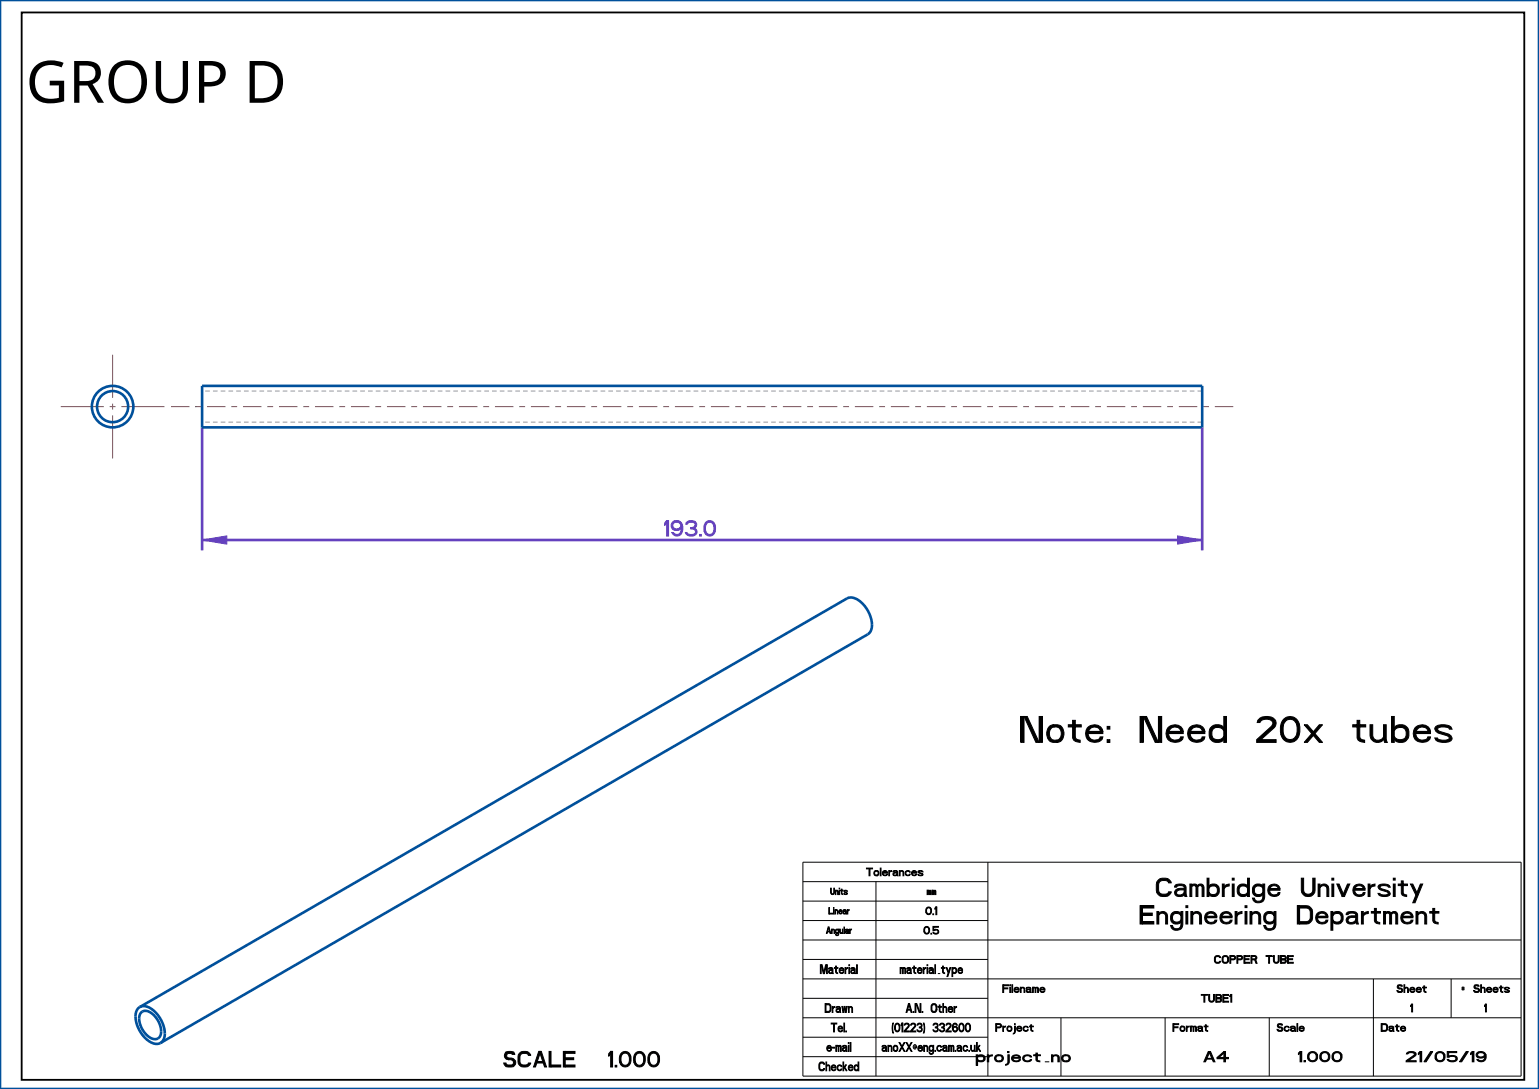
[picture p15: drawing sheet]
<svg xmlns="http://www.w3.org/2000/svg" width="297mm" height="210mm" viewBox="0 0 297 210" stroke-linecap="round" stroke-linejoin="round" font-family="sans-serif">
<defs><g id="words">
<text font-size="11.3" x="5" y="19.8">GROUP D</text>
<text font-size="6.5" x="197" y="143.2">Note: Need 20x tubes</text>
<g font-size="4.6">
<text x="221.6" y="172.9">Cambridge University</text>
<text x="218.8" y="178.2">Engineering Department</text>
</g>
<text font-size="3.9" fill="#6441be" x="128.3" y="103.4">193.0</text>
<g font-size="3.9">
<text x="97.2" y="205.8">SCALE</text>
<text x="117.5" y="205.8">1.000</text>
</g>
<g font-size="2.6">
<text x="187.7" y="204.8">project_no</text>
<text x="232.9" y="204.8">A4</text>
<text x="250" y="204.8">1.000</text>
<text x="271.3" y="204.8">21/05/19</text>
</g>
<g font-size="2.2">
<text x="157.8" y="187.7">Material</text>
<text x="172.9" y="187.7">material_type</text>
<text x="159.3" y="195.2">Drawn</text>
<text x="174.5" y="195.2">A.N. Other</text>
<text x="158.8" y="202.7">e-mail</text>
<text x="159.9" y="199">Tel.</text>
<text x="170.6" y="202.7">anoXX@eng.cam.ac.uk</text>
<text x="172.4" y="199">(01223) 332600</text>
<text x="158.3" y="206.5">Checked</text>
</g>
<g font-size="1.9">
<text x="167" y="168.9">Tolerances</text>
<text x="178.1" y="176.4">0.1</text>
<text x="178.1" y="180.1">0.5</text>
<text x="235.7" y="185.8">COPPER TUBE</text>
<text x="193.1" y="191.4">Filename</text>
<text x="269.6" y="191.4">Sheet</text>
<text x="282.2" y="191.4"># Sheets</text>
<text x="232" y="193.3">TUBE1</text>
<text x="272" y="195.1">1</text>
<text x="286.2" y="195.1">1</text>
<text x="192.1" y="198.9">Project</text>
<text x="226.3" y="198.9">Format</text>
<text x="246.4" y="198.9">Scale</text>
<text x="266.5" y="198.9">Date</text>
</g>
<g font-size="1.6">
<text x="160.1" y="172.5">Units</text>
<text x="179.1" y="172.5">mm</text>
<text x="159.7" y="176.3">Linear</text>
<text x="159.3" y="180">Angular</text>
</g>
</g></defs>
<path d="M39 104.1l4.8-.8v1.6z" fill="#6441be"/>
<path d="M39 104.1l4.8-.8v1.6z" fill="none" stroke="#6441be" stroke-width=".19"/>
<path d="M227.2 103.3l4.8 .8-4.8 .8z" fill="#6441be"/>
<path d="M227.2 103.3l4.8 .8-4.8 .8z" fill="none" stroke="#6441be" stroke-width=".19"/>
<path d="M277.1 140.1a2.95 2.95 0 0 1 2.9 .1l.2 .4h-.5l-.1-.2a1.76 1.76 0 0 0-2.2 .2l.4 .4 1.8 .6 .4 .3 .2 .6a1.7 1.7 0 0 1-1.9 .7 1.37 1.37 0 0 1-1.4-.9h.5l.1 .2a1.76 1.76 0 0 0 2.2-.2l-.4-.4-1.8-.5-.4-.4-.2-.4zM172.3 197.3h.1l-.1 .8 .1 1.1-.1-.2-.1-.6zM234.5 184.4a.62 .62 0 0 1 1.1 .3h-.2a.44 .44 0 0 0-.5-.2 .44 .44 0 0 0-.4 .3v.5a.44 .44 0 0 0 .4 .3 .44 .44 0 0 0 .5-.2h.2a.63 .63 0 0 1-.7 .4 .63 .63 0 0 1-.5-.5v-.7zM248.7 184.3h.9v.2h-.9zM248.7 184.9h.8v.2h-.8zM248.7 185.6h.9v.2h-.9zM109.1 202.8h1.9v.3h-1.9zM109.1 204h1.6v.3h-1.6zM109.1 205.4h1.9v.4h-1.9z" fill="#000"/>
<g fill="none" stroke="#000" stroke-width=".19">
<path d="M277.1 140.1a2.95 2.95 0 0 1 2.9 .1l.2 .4h-.5l-.1-.2a1.76 1.76 0 0 0-2.2 .2l.4 .4 1.8 .6 .4 .3 .2 .6a1.7 1.7 0 0 1-1.9 .7 1.37 1.37 0 0 1-1.4-.9h.5l.1 .2a1.76 1.76 0 0 0 2.2-.2l-.4-.4-1.8-.5-.4-.4-.2-.4zM154.9 166.3h138.6v41.2h-138.6zM154.9 177.5h35.7M154.9 173.8h35.7M154.9 170h35.7M169 170v37.5M190.6 166.3v41.2M154.9 196.3h138.6M154.9 192.5h35.7M154.9 188.8h138.6M154.9 185h35.7M154.9 181.3h138.6"/>
<path d="M172.3 197.3h.1l-.1 .8 .1 1.1-.1-.2-.1-.6zM204.7 196.3v11.2M224.8 196.3v11.2M234.5 184.4a.62 .62 0 0 1 1.1 .3h-.2a.44 .44 0 0 0-.5-.2 .44 .44 0 0 0-.4 .3v.5a.44 .44 0 0 0 .4 .3 .44 .44 0 0 0 .5-.2h.2a.63 .63 0 0 1-.7 .4 .63 .63 0 0 1-.5-.5v-.7zM244.9 196.3v11.2M248.7 184.3h.9v.2h-.9zM248.7 184.9h.8v.2h-.8zM248.7 185.6h.9v.2h-.9zM265 188.8v18.7M280 188.8v7.5M109.1 202.8h1.9v.3h-1.9zM109.1 204h1.6v.3h-1.6z"/>
<path d="M109.1 205.4h1.9v.4h-1.9zM154.9 203.8h35.7M154.9 200h35.7"/>
</g>
<g fill="none" stroke="#00509b" stroke-width=".51">
<path d="M0 0h297v210h-297zM39 74.4h193v8h-193zM27 194.2l136.4-78.8a2.34 2.34 0 0 1 2.7 .7 5.3 5.3 0 0 1 1.9 5.6l-.6 .6-136.4 78.8M27 194.2h-.1a2.51 2.51 0 0 0-.6 2.8 5.5 5.5 0 0 0 3.7 4.3l1-.2M27 194.2a2.34 2.34 0 0 1 2.7 .7 5.3 5.3 0 0 1 1.9 5.6l-.6 .6M27.2 195.3l.1-.1a1.6 1.6 0 0 1 2.2 .4 3.8 3.8 0 0 1 1.4 4.2 1.31 1.31 0 0 1-2.1 .2 3.9 3.9 0 0 1-1.7-4.6z"/>
<circle cx="21.7" cy="78.4" r="4"/>
<circle cx="21.7" cy="78.4" r="3"/>
</g>
<path d="M39 82.4v23.7M232 82.4v23.7M39 104.1h193" fill="none" stroke="#6441be" stroke-width=".51"/>
<g fill="none" stroke="#afafb4" stroke-width=".25">
<path d="M39 75.4h.1M39.6 75.4h.9M41.1 75.4h.9M42.6 75.4h.9M44.1 75.4h.9M45.6 75.4h.9M47.1 75.4h.9M48.6 75.4h.9M50.1 75.4h.9M51.6 75.4h.9M53.1 75.4h.9M54.6 75.4h.9"/>
<path d="M56.1 75.4h.9M57.6 75.4h.9M59 75.4h.9M60.5 75.4h.9M62 75.4h.9M63.5 75.4h.9M65 75.4h.9M66.5 75.4h.9M68 75.4h.9M69.5 75.4h.9M71 75.4h.9M72.5 75.4h.9"/>
<path d="M74 75.4h.9M75.5 75.4h.9M77 75.4h.9M78.5 75.4h.9M80 75.4h.9M81.5 75.4h.9M83 75.4h.9M84.5 75.4h.9M86 75.4h.9M87.5 75.4h.9M89 75.4h.9M90.5 75.4h.9"/>
<path d="M92 75.4h.9M93.5 75.4h.9M95 75.4h.9M96.5 75.4h.9M97.9 75.4h.9M99.4 75.4h.9M100.9 75.4h.9M102.4 75.4h.9M103.9 75.4h.9M105.4 75.4h.9M106.9 75.4h.9M108.4 75.4h.9"/>
<path d="M109.9 75.4h.9M111.4 75.4h.9M112.9 75.4h.9M114.4 75.4h.9M115.9 75.4h.9M117.4 75.4h.9M118.9 75.4h.9M120.4 75.4h.9M121.9 75.4h.9M123.4 75.4h.9M124.9 75.4h.9M126.4 75.4h.9"/>
<path d="M127.9 75.4h.9M129.4 75.4h.9M130.9 75.4h.9M132.4 75.4h.9M133.9 75.4h.9M135.4 75.4h.8M136.8 75.4h.9M138.3 75.4h.9M139.8 75.4h.9M141.3 75.4h.9M142.8 75.4h.9M144.3 75.4h.9"/>
<path d="M145.8 75.4h.9M147.3 75.4h.9M148.8 75.4h.9M150.3 75.4h.9M151.8 75.4h.9M153.3 75.4h.9M154.8 75.4h.9M156.3 75.4h.9M157.8 75.4h.9M159.3 75.4h.9M160.8 75.4h.9M162.3 75.4h.9"/>
<path d="M163.8 75.4h.9M165.3 75.4h.9M166.8 75.4h.9M168.3 75.4h.9M169.8 75.4h.9M171.3 75.4h.9M172.8 75.4h.9M174.3 75.4h.8M175.7 75.4h.9M177.2 75.4h.9M178.7 75.4h.9M180.2 75.4h.9"/>
<path d="M181.7 75.4h.9M183.2 75.4h.9M184.7 75.4h.9M186.2 75.4h.9M187.7 75.4h.9M189.2 75.4h.9M190.7 75.4h.9M192.2 75.4h.9M193.7 75.4h.9M195.2 75.4h.9M196.7 75.4h.9M198.2 75.4h.9"/>
<path d="M199.7 75.4h.9M201.2 75.4h.9M202.7 75.4h.9M204.2 75.4h.9M205.7 75.4h.9M207.2 75.4h.9M208.7 75.4h.9M210.2 75.4h.9M211.7 75.4h.9M213.2 75.4h.8M214.6 75.4h.9M216.1 75.4h.9"/>
<path d="M217.6 75.4h.9M219.1 75.4h.9M220.6 75.4h.9M222.1 75.4h.9M223.6 75.4h.9M225.1 75.4h.9M226.6 75.4h.9M228.1 75.4h.9M229.6 75.4h.9M231.1 75.4h.9M39 81.4h.1M39.6 81.4h.9"/>
<path d="M41.1 81.4h.9M42.6 81.4h.9M44.1 81.4h.9M45.6 81.4h.9M47.1 81.4h.9M48.6 81.4h.9M50.1 81.4h.9M51.6 81.4h.9M53.1 81.4h.9M54.6 81.4h.9M56.1 81.4h.9M57.6 81.4h.9"/>
<path d="M59 81.4h.9M60.5 81.4h.9M62 81.4h.9M63.5 81.4h.9M65 81.4h.9M66.5 81.4h.9M68 81.4h.9M69.5 81.4h.9M71 81.4h.9M72.5 81.4h.9M74 81.4h.9M75.5 81.4h.9"/>
<path d="M77 81.4h.9M78.5 81.4h.9M80 81.4h.9M81.5 81.4h.9M83 81.4h.9M84.5 81.4h.9M86 81.4h.9M87.5 81.4h.9M89 81.4h.9M90.5 81.4h.9M92 81.4h.9M93.5 81.4h.9"/>
<path d="M95 81.4h.9M96.5 81.4h.9M97.9 81.4h.9M99.4 81.4h.9M100.9 81.4h.9M102.4 81.4h.9M103.9 81.4h.9M105.4 81.4h.9M106.9 81.4h.9M108.4 81.4h.9M109.9 81.4h.9M111.4 81.4h.9"/>
<path d="M112.9 81.4h.9M114.4 81.4h.9M115.9 81.4h.9M117.4 81.4h.9M118.9 81.4h.9M120.4 81.4h.9M121.9 81.4h.9M123.4 81.4h.9M124.9 81.4h.9M126.4 81.4h.9M127.9 81.4h.9M129.4 81.4h.9"/>
<path d="M130.9 81.4h.9M132.4 81.4h.9M133.9 81.4h.9M135.4 81.4h.8M136.8 81.4h.9M138.3 81.4h.9M139.8 81.4h.9M141.3 81.4h.9M142.8 81.4h.9M144.3 81.4h.9M145.8 81.4h.9M147.3 81.4h.9"/>
<path d="M148.8 81.4h.9M150.3 81.4h.9M151.8 81.4h.9M153.3 81.4h.9M154.8 81.4h.9M156.3 81.4h.9M157.8 81.4h.9M159.3 81.4h.9M160.8 81.4h.9M162.3 81.4h.9M163.8 81.4h.9M165.3 81.4h.9"/>
<path d="M166.8 81.4h.9M168.3 81.4h.9M169.8 81.4h.9M171.3 81.4h.9M172.8 81.4h.9M174.3 81.4h.8M175.7 81.4h.9M177.2 81.4h.9M178.7 81.4h.9M180.2 81.4h.9M181.7 81.4h.9M183.2 81.4h.9"/>
<path d="M184.7 81.4h.9M186.2 81.4h.9M187.7 81.4h.9M189.2 81.4h.9M190.7 81.4h.9M192.2 81.4h.9M193.7 81.4h.9M195.2 81.4h.9M196.7 81.4h.9M198.2 81.4h.9M199.7 81.4h.9M201.2 81.4h.9"/>
<path d="M202.7 81.4h.9M204.2 81.4h.9M205.7 81.4h.9M207.2 81.4h.9M208.7 81.4h.9M210.2 81.4h.9M211.7 81.4h.9M213.2 81.4h.8M214.6 81.4h.9M216.1 81.4h.9M217.6 81.4h.9M219.1 81.4h.9"/>
<path d="M220.6 81.4h.9M222.1 81.4h.9M223.6 81.4h.9M225.1 81.4h.9M226.6 81.4h.9M228.1 81.4h.9M229.6 81.4h.9M231.1 81.4h.9"/>
</g>
<g fill="none" stroke="#785055" stroke-width=".19">
<path d="M11.7 78.4h8.3M21.2 78.4h1.1M21.7 68.4v8.3M21.7 77.8v1.2M23.4 78.4h8.3M33 78.4h3.6M37.7 78.4h.1M37.7 78.4h1.1M39.9 78.4h3.6M44.6 78.4h1.2M46.9 78.4h3.6M51.6 78.4h1.1"/>
<path d="M53.8 78.4h3.6M58.5 78.4h1.2M60.8 78.4h3.5M65.5 78.4h1.1M67.7 78.4h3.6M72.4 78.4h1.1M74.7 78.4h3.5M79.4 78.4h1.1M81.6 78.4h3.6M86.3 78.4h1.1M88.6 78.4h3.5M93.3 78.4h1.1"/>
<path d="M95.5 78.4h3.6M100.2 78.4h1.1M102.5 78.4h3.5M107.2 78.4h1.1M109.4 78.4h3.6M114.1 78.4h1.1M116.4 78.4h3.5M121 78.4h1.2M123.3 78.4h3.6M128 78.4h1.1M130.2 78.4h3.6M134.9 78.4h1.2"/>
<path d="M137.2 78.4h3.6M141.9 78.4h1.1M144.1 78.4h3.6M148.8 78.4h1.2M151.1 78.4h3.5M155.8 78.4h1.1M158 78.4h3.6M162.7 78.4h1.2M165 78.4h3.5M169.7 78.4h1.1M171.9 78.4h3.6M176.6 78.4h1.1"/>
<path d="M178.9 78.4h3.5M183.6 78.4h1.1M185.8 78.4h3.6M190.5 78.4h1.1M192.8 78.4h3.5M197.5 78.4h1.1M199.7 78.4h3.6M204.4 78.4h1.1M206.7 78.4h3.5M211.3 78.4h1.2M213.6 78.4h3.6M218.3 78.4h1.1"/>
<path d="M220.5 78.4h3.6M225.2 78.4h1.2M227.5 78.4h3.6M232.2 78.4h1.1M234.4 78.4h3.6M21.7 80.1v8.3"/>
</g>
<path d="M4.2 2.4h290v205.8h-290z" fill="none" stroke="#000" stroke-width=".35"/>
<use href="#words"/>
</svg>
